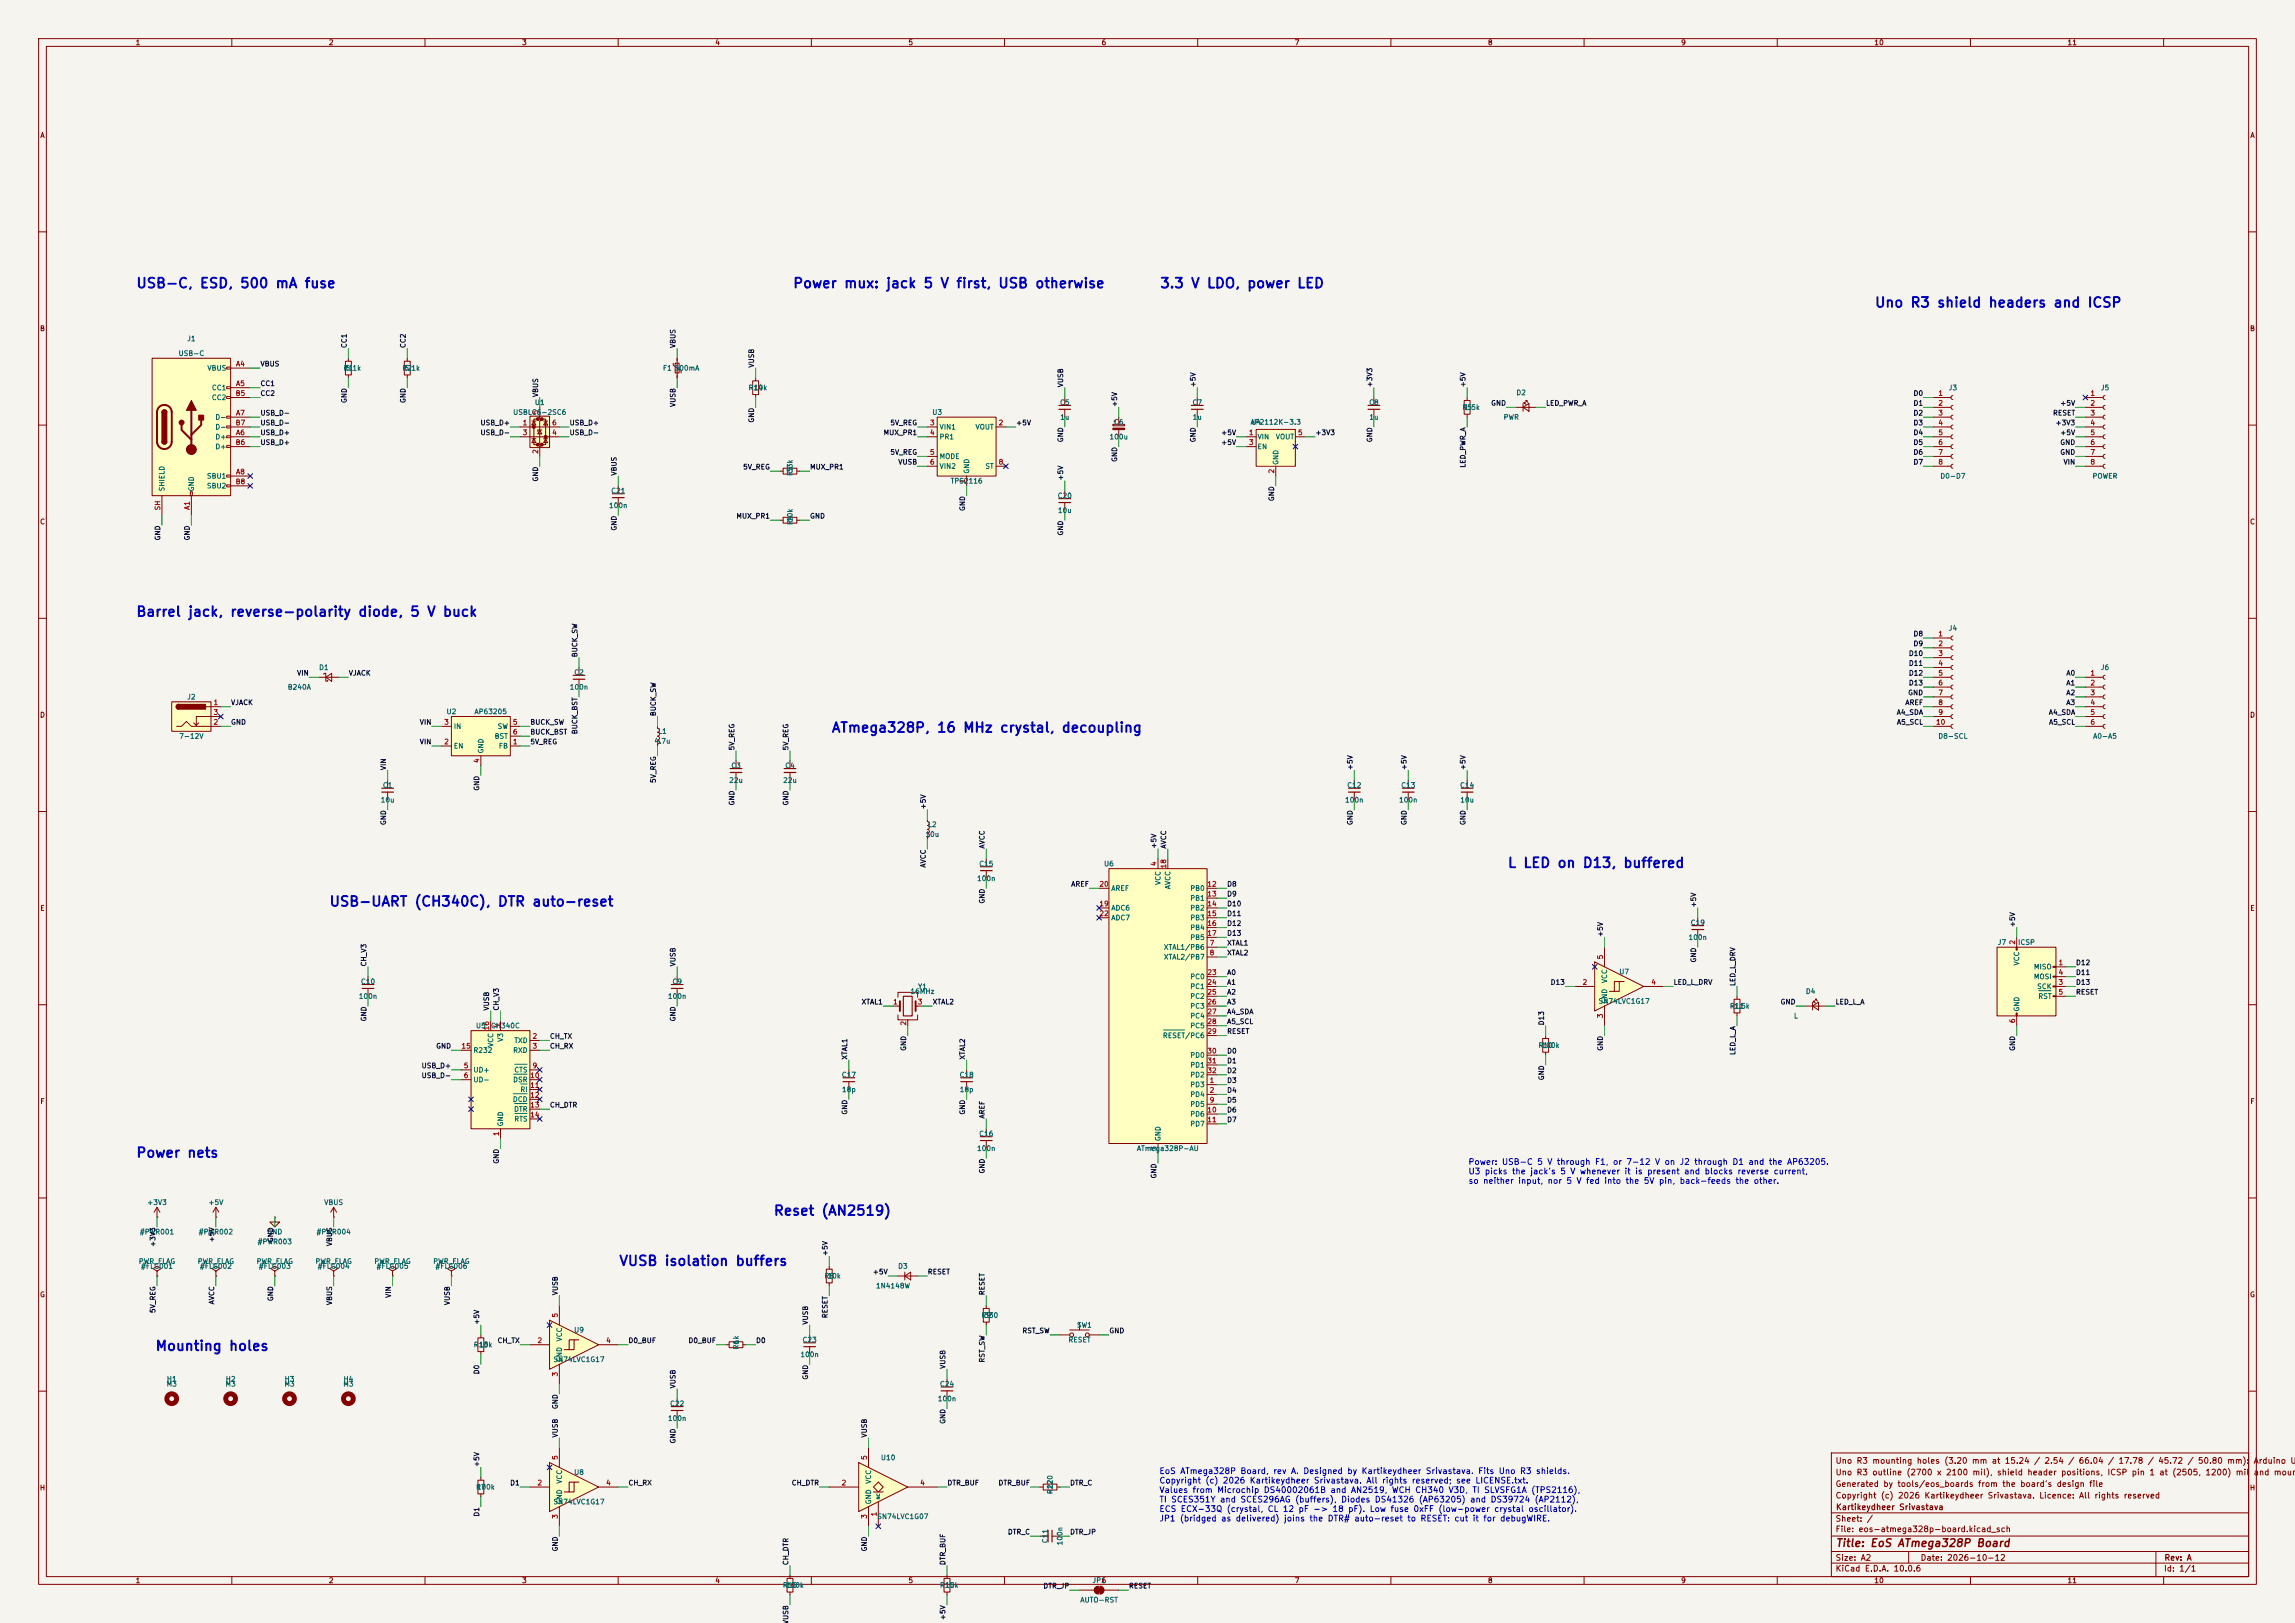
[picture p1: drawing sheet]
<svg xmlns="http://www.w3.org/2000/svg" width="594mm" height="420mm" viewBox="0 0 594 420" stroke-linecap="round" stroke-linejoin="round" font-family="sans-serif">
<defs><g id="words">
<g font-size="2.5" fill="#0000c2">
<text x="35.1" y="75.2">USB-C, ESD, 500 mA fuse</text>
<text x="205.1" y="75.2">Power mux: jack 5 V first, USB otherwise</text>
<text x="300.1" y="75.2">3.3 V LDO, power LED</text>
<text x="485.1" y="80.2">Uno R3 shield headers and ICSP</text>
<text x="35.1" y="160.2">Barrel jack, reverse-polarity diode, 5 V buck</text>
<text x="215.1" y="190.2">ATmega328P, 16 MHz crystal, decoupling</text>
<text x="390.1" y="225.2">L LED on D13, buffered</text>
<text x="85.1" y="235.2">USB-UART (CH340C), DTR auto-reset</text>
<text x="35.1" y="300.2">Power nets</text>
<text x="200.1" y="315.2">Reset (AN2519)</text>
<text x="160.1" y="328.2">VUSB isolation buffers</text>
<text x="40.1" y="350.2">Mounting holes</text>
</g>
<text font-size="2" fill="#840000" x="475" y="400.8">Title: EoS ATmega328P Board</text>
<g font-size="1.5" fill="#0000c2">
<text x="379.9" y="301.8">Power: USB-C 5 V through F1, or 7-12 V on J2 through D1 and the AP63205.</text>
<text x="379.9" y="304.3">U3 picks the jack's 5 V whenever it is present and blocks reverse current,</text>
<text x="379.9" y="306.7">so neither input, nor 5 V fed into the 5V pin, back-feeds the other.</text>
<text x="299.9" y="381.8">EoS ATmega328P Board, rev A. Designed by Kartikeydheer Srivastava. Fits Uno R3 shields.</text>
<text x="299.9" y="384.3">Copyright (c) 2026 Kartikeydheer Srivastava. All rights reserved; see LICENSE.txt.</text>
<text x="299.9" y="386.7">Values from Microchip DS40002061B and AN2519, WCH CH340 V3D, TI SLVSFG1A (TPS2116),</text>
<text x="299.9" y="389.2">TI SCES351Y and SCES296AG (buffers), Diodes DS41326 (AP63205) and DS39724 (AP2112),</text>
<text x="299.9" y="391.6">ECS ECX-33Q (crystal, CL 12 pF -&gt; 18 pF). Low fuse 0xFF (low-power crystal oscillator).</text>
<text x="299.9" y="394.1">JP1 (bridged as delivered) joins the DTR# auto-reset to RESET: cut it for debugWIRE.</text>
</g>
<g font-size="1.5" fill="#840000">
<text x="475" y="382.1">Uno R3 outline (2700 x 2100 mil), shield header positions, ICSP pin 1 at (2505, 1200) mil</text>
<text x="475" y="379.1">Uno R3 mounting holes (3.20 mm at 15.24 / 2.54 / 66.04 / 17.78 / 45.72 / 50.80 mm):</text>
<text x="583.2" y="382.1">and mount</text>
<text x="583.2" y="379.1">Arduino UN</text>
<text x="475" y="388.1">Copyright (c) 2026 Kartikeydheer Srivastava. Licence: All rights reserved</text>
<text x="475" y="385.1">Generated by tools/eos_boards from the board's design file</text>
<text x="475" y="394.1">Sheet: /</text>
<text x="475.1" y="391.1">Kartikeydheer Srivastava</text>
<text x="475" y="396.8">File: eos-atmega328p-board.kicad_sch</text>
<text x="475" y="407">KiCad E.D.A. 10.0.6</text>
<text x="475" y="404.2">Size: A2</text>
<text x="497" y="404.2">Date: 2026-10-12</text>
<text x="560" y="407">Id: 1/1</text>
<text x="560.1" y="404.2">Rev: A</text>
</g>
<g font-size="1.3" fill="#840000">
<text x="35" y="12">1</text>
<text x="85" y="12">2</text>
<text x="135" y="12">3</text>
<text x="185" y="12">4</text>
<text x="235" y="12">5</text>
<text x="285" y="12">6</text>
<text x="335" y="12">7</text>
<text x="385" y="12">8</text>
<text x="435" y="12">9</text>
<text x="485" y="12">10</text>
<text x="535" y="12">11</text>
<text x="10.3" y="36">A</text>
<text x="582.3" y="36">A</text>
<text x="10.2" y="86">B</text>
<text x="582.2" y="86">B</text>
<text x="10.2" y="136">C</text>
<text x="582.2" y="136">C</text>
<text x="10.2" y="186">D</text>
<text x="582.2" y="186">D</text>
<text x="10.3" y="236">E</text>
<text x="582.3" y="236">E</text>
<text x="10.3" y="286">F</text>
<text x="582.3" y="286">F</text>
<text x="10.2" y="336">G</text>
<text x="582.2" y="336">G</text>
<text x="10.2" y="386">H</text>
<text x="582.2" y="386">H</text>
<text x="35" y="410">1</text>
<text x="85" y="410">2</text>
<text x="135" y="410">3</text>
<text x="185" y="410">4</text>
<text x="235" y="410">5</text>
<text x="285" y="410">6</text>
<text x="335" y="410">7</text>
<text x="385" y="410">8</text>
<text x="435" y="410">9</text>
<text x="485" y="410">10</text>
<text x="535" y="410">11</text>
</g>
<g font-size="1.3" fill="#006464">
<text x="48.3" y="88.6">J1</text>
<text x="46.1" y="92.4">USB-C</text>
<text x="53.5" y="96.2">VBUS</text>
<text x="54.7" y="101.3">CC1</text>
<text x="88.8" y="96.2">R1</text>
<text x="89.3" y="96.2">5.1k</text>
<text x="104" y="96.2">R2</text>
<text x="104.5" y="96.2">5.1k</text>
<text x="171.4" y="96.2">F1</text>
<text x="174.5" y="96.2">500mA</text>
<text x="193.6" y="101.3">R14</text>
<text x="195" y="101.3">10k</text>
<text x="504.2" y="101.3">J3</text>
<text x="543.6" y="101.3">J5</text>
<text x="54.7" y="103.8">CC2</text>
<text x="132.7" y="107.6">USBLC6-2SC6</text>
<text x="138.3" y="105.1">U1</text>
<text x="241.2" y="107.6">U3</text>
<text x="274.2" y="105.1">C5</text>
<text x="308.5" y="105.1">C7</text>
<text x="354.2" y="105.1">C8</text>
<text x="378.4" y="106.4">R5</text>
<text x="378.8" y="106.4">1.5k</text>
<text x="392.3" y="102.6">D2</text>
<text x="55.6" y="114">D+</text>
<text x="55.6" y="108.9">D-</text>
<text x="55.6" y="111.5">D-</text>
<text x="243.1" y="111.5">VIN1</text>
<text x="243.1" y="114">PR1</text>
<text x="252.4" y="111.5">VOUT</text>
<text x="274.3" y="108.9">1u</text>
<text x="287" y="114">100u</text>
<text x="288.2" y="110.2">C6</text>
<text x="308.6" y="108.9">1u</text>
<text x="323.5" y="110.2">AP2112K-3.3</text>
<text x="323.7" y="110.2">U4</text>
<text x="325.3" y="114">VIN</text>
<text x="330.1" y="114">VOUT</text>
<text x="354.3" y="108.9">1u</text>
<text x="389" y="108.9">PWR</text>
<text x="55.6" y="116.5">D+</text>
<text x="243.1" y="119.1">MODE</text>
<text x="325.3" y="116.5">EN</text>
<text x="53.4" y="124.2">SBU1</text>
<text x="205.4" y="123.3" transform="rotate(-90 205.4 123.3)">R3</text>
<text x="205.4" y="122.5" transform="rotate(-90 205.4 122.5)">33k</text>
<text x="243.1" y="121.6">VIN2</text>
<text x="245.9" y="125.4">TPS2116</text>
<text x="251.2" y="122.7" transform="rotate(-90 251.2 122.7)">GND</text>
<text x="254.9" y="121.6">ST</text>
<text x="331.2" y="120.4" transform="rotate(-90 331.2 120.4)">GND</text>
<text x="502.1" y="124.2">D0-D7</text>
<text x="541.5" y="124.2">POWER</text>
<text x="42.9" y="127.3" transform="rotate(-90 42.9 127.3)">SHIELD</text>
<text x="50.5" y="127.3" transform="rotate(-90 50.5 127.3)">GND</text>
<text x="53.4" y="126.7">SBU2</text>
<text x="157.5" y="131.8">100n</text>
<text x="158" y="128">C21</text>
<text x="273.6" y="129.2">C20</text>
<text x="205.4" y="136" transform="rotate(-90 205.4 136)">R4</text>
<text x="205.4" y="135.2" transform="rotate(-90 205.4 135.2)">10k</text>
<text x="273.7" y="133">10u</text>
<text x="504.2" y="163.5">J4</text>
<text x="82.5" y="173.7">D1</text>
<text x="543.6" y="173.7">J6</text>
<text x="74.3" y="178.8">B240A</text>
<text x="147.3" y="178.8">100n</text>
<text x="148.5" y="175">C2</text>
<text x="48.3" y="181.3">J2</text>
<text x="115.4" y="185.1">U2</text>
<text x="122.7" y="185.1">AP63205</text>
<text x="46.3" y="191.5">7-12V</text>
<text x="117.3" y="188.9">IN</text>
<text x="127.9" y="191.5">BST</text>
<text x="128.7" y="188.9">SW</text>
<text x="170.2" y="190.2">L1</text>
<text x="501.6" y="191.5">D8-SCL</text>
<text x="541.6" y="191.5">A0-A5</text>
<text x="117.3" y="194">EN</text>
<text x="125.4" y="195.1" transform="rotate(-90 125.4 195.1)">GND</text>
<text x="129" y="194">FB</text>
<text x="169.2" y="192.7">4.7u</text>
<text x="188.6" y="202.9">22u</text>
<text x="189.1" y="199.1">C3</text>
<text x="202.6" y="202.9">22u</text>
<text x="203.1" y="199.1">C4</text>
<text x="98.4" y="208">10u</text>
<text x="99" y="204.2">C1</text>
<text x="348" y="208">100n</text>
<text x="348.5" y="204.2">C12</text>
<text x="362" y="208">100n</text>
<text x="362.5" y="204.2">C13</text>
<text x="377.8" y="204.2">C14</text>
<text x="377.8" y="208">10u</text>
<text x="240.1" y="214.3">L2</text>
<text x="239.4" y="216.9">10u</text>
<text x="253.3" y="224.5">C15</text>
<text x="285.6" y="224.5">U6</text>
<text x="252.8" y="228.3">100n</text>
<text x="287.5" y="230.8">AREF</text>
<text x="300.7" y="229.2" transform="rotate(-90 300.7 229.2)">VCC</text>
<text x="303.2" y="230.2" transform="rotate(-90 303.2 230.2)">AVCC</text>
<text x="307.9" y="230.8">PB0</text>
<text x="307.9" y="233.4">PB1</text>
<text x="287.5" y="235.9">ADC6</text>
<text x="287.5" y="238.5">ADC7</text>
<text x="307.9" y="235.9">PB2</text>
<text x="307.9" y="238.5">PB3</text>
<text x="437.4" y="239.7">C19</text>
<text x="307.9" y="241">PB4</text>
<text x="307.9" y="243.5">PB5</text>
<text x="436.9" y="243.5">100n</text>
<text x="516.9" y="244.8">J7</text>
<text x="522.2" y="244.8">ICSP</text>
<text x="301.1" y="246.1">XTAL1/PB6</text>
<text x="301.1" y="248.6">XTAL2/PB7</text>
<text x="522.9" y="250" transform="rotate(-90 522.9 250)">VCC</text>
<text x="526.3" y="251.2">MISO</text>
<text x="93.3" y="255">C10</text>
<text x="173.9" y="255">C9</text>
<text x="235.5" y="257.5">16MHz</text>
<text x="237.5" y="256.2">Y1</text>
<text x="307.9" y="253.7">PC0</text>
<text x="307.9" y="256.2">PC1</text>
<text x="416.3" y="254.6" transform="rotate(-90 416.3 254.6)">VCC</text>
<text x="419" y="252.4">U7</text>
<text x="467.3" y="257.5">D4</text>
<text x="526.3" y="253.7">MOSI</text>
<text x="527.1" y="256.2">SCK</text>
<text x="92.7" y="258.8">100n</text>
<text x="172.7" y="258.8">100n</text>
<text x="307.9" y="258.8">PC2</text>
<text x="307.9" y="261.3">PC3</text>
<text x="307.9" y="263.9">PC4</text>
<text x="413.6" y="260">SN74LVC1G17</text>
<text x="416.3" y="259.9" transform="rotate(-90 416.3 259.9)">GND</text>
<text x="447.6" y="261.3">R11</text>
<text x="448.7" y="261.3">1.5k</text>
<text x="464.2" y="263.9">L</text>
<text x="522.9" y="261.9" transform="rotate(-90 522.9 261.9)">GND</text>
<text x="527.4" y="258.8">RST</text>
<text x="123.1" y="266.4">U5</text>
<text x="126.9" y="266.4">CH340C</text>
<text x="130.5" y="269.7" transform="rotate(-90 130.5 269.7)">V3</text>
<text x="300.9" y="268.9">RESET/PC6</text>
<text x="307.9" y="266.4">PC5</text>
<text x="122.4" y="272.7">R232</text>
<text x="128" y="271.1" transform="rotate(-90 128 271.1)">VCC</text>
<text x="132.7" y="272.7">RXD</text>
<text x="133" y="270.2">TXD</text>
<text x="307.9" y="274">PD0</text>
<text x="398.1" y="271.5">R10</text>
<text x="398.9" y="271.5">100k</text>
<text x="122.4" y="277.8">UD+</text>
<text x="122.4" y="280.4">UD-</text>
<text x="132.7" y="280.4">DSR</text>
<text x="133" y="277.8">CTS</text>
<text x="217.7" y="279.1">C17</text>
<text x="248.2" y="279.1">C18</text>
<text x="307.9" y="281.6">PD3</text>
<text x="307.9" y="276.6">PD1</text>
<text x="307.9" y="279.1">PD2</text>
<text x="132.6" y="285.4">DCD</text>
<text x="132.9" y="288">DTR</text>
<text x="134.6" y="282.9">RI</text>
<text x="217.8" y="282.9">18p</text>
<text x="248.3" y="282.9">18p</text>
<text x="307.9" y="284.2">PD4</text>
<text x="307.9" y="286.7">PD5</text>
<text x="130.5" y="291.6" transform="rotate(-90 130.5 291.6)">GND</text>
<text x="133" y="290.5">RTS</text>
<text x="307.9" y="289.3">PD6</text>
<text x="307.9" y="291.8">PD7</text>
<text x="252.8" y="298.1">100n</text>
<text x="253.3" y="294.3">C16</text>
<text x="294.1" y="298.1">ATmega328P-AU</text>
<text x="300.7" y="295.4" transform="rotate(-90 300.7 295.4)">GND</text>
<text x="38" y="312.1">+3V3</text>
<text x="53.8" y="312.1">+5V</text>
<text x="83.8" y="312.1">VBUS</text>
<text x="36.1" y="319.7">#PWR001</text>
<text x="51.3" y="319.7">#PWR002</text>
<text x="66.5" y="322.3">#PWR003</text>
<text x="69.1" y="319.7">GND</text>
<text x="81.8" y="319.7">#PWR004</text>
<text x="35.8" y="327.4">PWR_FLAG</text>
<text x="36.4" y="328.6">#FLG001</text>
<text x="51" y="327.4">PWR_FLAG</text>
<text x="51.6" y="328.6">#FLG002</text>
<text x="66.3" y="327.4">PWR_FLAG</text>
<text x="66.9" y="328.6">#FLG003</text>
<text x="81.5" y="327.4">PWR_FLAG</text>
<text x="82.1" y="328.6">#FLG004</text>
<text x="96.8" y="327.4">PWR_FLAG</text>
<text x="97.3" y="328.6">#FLG005</text>
<text x="112" y="327.4">PWR_FLAG</text>
<text x="112.6" y="328.6">#FLG006</text>
<text x="232.3" y="328.6">D3</text>
<text x="213.3" y="331.2">R8</text>
<text x="214" y="331.2">10k</text>
<text x="226.6" y="333.7">1N4148W</text>
<text x="253.9" y="341.3">R9</text>
<text x="254.6" y="341.3">330</text>
<text x="145.7" y="347.3" transform="rotate(-90 145.7 347.3)">VCC</text>
<text x="148.5" y="345.1">U9</text>
<text x="191.5" y="348" transform="rotate(-90 191.5 348)">1k</text>
<text x="207.6" y="347.7">C23</text>
<text x="276.4" y="347.7">RESET</text>
<text x="278.6" y="343.9">SW1</text>
<text x="122.5" y="348.9">R13</text>
<text x="123.9" y="348.9">10k</text>
<text x="143.1" y="352.8">SN74LVC1G17</text>
<text x="145.7" y="352.6" transform="rotate(-90 145.7 352.6)">GND</text>
<text x="191.5" y="349.3" transform="rotate(-90 191.5 349.3)">R6</text>
<text x="207" y="351.5">100n</text>
<text x="43" y="359.1">M3</text>
<text x="43.1" y="357.8">H1</text>
<text x="58.2" y="359.1">M3</text>
<text x="58.3" y="357.8">H2</text>
<text x="73.5" y="359.1">M3</text>
<text x="73.5" y="357.8">H3</text>
<text x="88.7" y="359.1">M3</text>
<text x="88.8" y="357.8">H4</text>
<text x="243.1" y="359.1">C24</text>
<text x="173.3" y="364.2">C22</text>
<text x="242.6" y="362.9">100n</text>
<text x="172.7" y="368">100n</text>
<text x="148.5" y="382">U8</text>
<text x="227.9" y="378.2">U10</text>
<text x="123.1" y="385.8">R7</text>
<text x="123.3" y="385.8">100k</text>
<text x="143.1" y="389.6">SN74LVC1G17</text>
<text x="145.7" y="389.4" transform="rotate(-90 145.7 389.4)">GND</text>
<text x="145.7" y="384.1" transform="rotate(-90 145.7 384.1)">VCC</text>
<text x="225.8" y="389.4" transform="rotate(-90 225.8 389.4)">GND</text>
<text x="225.8" y="384.1" transform="rotate(-90 225.8 384.1)">VCC</text>
<text x="272.7" y="386.8" transform="rotate(-90 272.7 386.8)">R120</text>
<text x="272.7" y="385.5" transform="rotate(-90 272.7 385.5)">2</text>
<text x="226.9" y="393.4">SN74LVC1G07</text>
<text x="271.5" y="399.5" transform="rotate(-90 271.5 399.5)">C11</text>
<text x="275.3" y="400" transform="rotate(-90 275.3 400)">100n</text>
<text x="202.5" y="411.2">R16</text>
<text x="203.3" y="411.2">100k</text>
<text x="243.1" y="411.2">R15</text>
<text x="244.5" y="411.2">10k</text>
<text x="282.6" y="409.9">JP1</text>
<text x="279.5" y="415">AUTO-RST</text>
</g>
<g font-size="1.3" fill="#a90000">
<text x="61" y="95.1">A4</text>
<text x="61" y="100.2">A5</text>
<text x="60.9" y="102.7">B5</text>
<text x="61" y="107.8">A7</text>
<text x="139.6" y="107.4" transform="rotate(-90 139.6 107.4)">5</text>
<text x="501.6" y="102.7">1</text>
<text x="501.6" y="105.3">2</text>
<text x="501.6" y="107.8">3</text>
<text x="540.9" y="102.7">1</text>
<text x="540.9" y="105.3">2</text>
<text x="540.9" y="107.8">3</text>
<text x="60.9" y="110.4">B7</text>
<text x="61" y="112.9">A6</text>
<text x="135.2" y="110.4">1</text>
<text x="135.2" y="112.9">3</text>
<text x="142.8" y="112.9">4</text>
<text x="142.8" y="110.4">6</text>
<text x="240.6" y="110.4">3</text>
<text x="240.6" y="112.9">4</text>
<text x="258.3" y="110.4">2</text>
<text x="323.1" y="112.9">1</text>
<text x="335.8" y="112.9">5</text>
<text x="501.6" y="110.4">4</text>
<text x="501.6" y="112.9">5</text>
<text x="540.9" y="110.4">4</text>
<text x="540.9" y="112.9">5</text>
<text x="60.9" y="115.4">B6</text>
<text x="139.6" y="117.6" transform="rotate(-90 139.6 117.6)">2</text>
<text x="240.6" y="118">5</text>
<text x="323.1" y="115.4">3</text>
<text x="501.6" y="115.4">6</text>
<text x="501.6" y="118">7</text>
<text x="540.9" y="115.4">6</text>
<text x="540.9" y="118">7</text>
<text x="60.9" y="125.6">B8</text>
<text x="61" y="123.1">A8</text>
<text x="240.6" y="120.5">6</text>
<text x="250.1" y="125.2" transform="rotate(-90 250.1 125.2)">1</text>
<text x="258.3" y="120.5">8</text>
<text x="330.1" y="122.7" transform="rotate(-90 330.1 122.7)">2</text>
<text x="501.6" y="120.5">8</text>
<text x="540.9" y="120.5">8</text>
<text x="41.8" y="132.2" transform="rotate(-90 41.8 132.2)">SH</text>
<text x="49.4" y="132.1" transform="rotate(-90 49.4 132.1)">A1</text>
<text x="501.6" y="165">1</text>
<text x="501.6" y="167.5">2</text>
<text x="501.6" y="170">3</text>
<text x="501.6" y="172.6">4</text>
<text x="501.6" y="175.1">5</text>
<text x="501.6" y="177.7">6</text>
<text x="540.9" y="175.1">1</text>
<text x="540.9" y="177.7">2</text>
<text x="55.1" y="182.7">1</text>
<text x="55.1" y="185.3">3</text>
<text x="501.6" y="180.2">7</text>
<text x="501.6" y="182.7">8</text>
<text x="501.6" y="185.3">9</text>
<text x="540.9" y="180.2">3</text>
<text x="540.9" y="182.7">4</text>
<text x="540.9" y="185.3">5</text>
<text x="55.1" y="187.8">2</text>
<text x="114.8" y="187.8">3</text>
<text x="132.6" y="187.8">5</text>
<text x="132.6" y="190.4">6</text>
<text x="500.9" y="187.8">10</text>
<text x="540.9" y="187.8">6</text>
<text x="114.8" y="192.9">2</text>
<text x="124.3" y="197.6" transform="rotate(-90 124.3 197.6)">4</text>
<text x="132.6" y="192.9">1</text>
<text x="299.6" y="224.3" transform="rotate(-90 299.6 224.3)">4</text>
<text x="302.1" y="224.9" transform="rotate(-90 302.1 224.9)">18</text>
<text x="284.4" y="229.7">20</text>
<text x="312.4" y="229.7">12</text>
<text x="312.4" y="232.3">13</text>
<text x="284.4" y="234.8">19</text>
<text x="284.4" y="237.4">22</text>
<text x="312.4" y="234.8">14</text>
<text x="312.4" y="237.4">15</text>
<text x="312.4" y="239.9">16</text>
<text x="312.4" y="242.4">17</text>
<text x="313" y="245">7</text>
<text x="521.8" y="244.6" transform="rotate(-90 521.8 244.6)">2</text>
<text x="313" y="247.5">8</text>
<text x="415.2" y="248.4" transform="rotate(-90 415.2 248.4)">5</text>
<text x="532.7" y="250.1">1</text>
<text x="312.4" y="252.6">23</text>
<text x="312.4" y="255.1">24</text>
<text x="312.4" y="257.7">25</text>
<text x="409.5" y="255.1">2</text>
<text x="427.3" y="255.1">4</text>
<text x="532.7" y="255.1">3</text>
<text x="532.7" y="252.6">4</text>
<text x="532.7" y="257.7">5</text>
<text x="231" y="260.2">1</text>
<text x="237.4" y="260.2">3</text>
<text x="312.4" y="260.2">26</text>
<text x="312.4" y="262.8">27</text>
<text x="415.2" y="263.6" transform="rotate(-90 415.2 263.6)">3</text>
<text x="126.9" y="266.8" transform="rotate(-90 126.9 266.8)">16</text>
<text x="129.4" y="266.2" transform="rotate(-90 129.4 266.2)">4</text>
<text x="137.7" y="269.1">2</text>
<text x="234.8" y="265.5" transform="rotate(-90 234.8 265.5)">2</text>
<text x="312.4" y="265.3">28</text>
<text x="312.4" y="267.8">29</text>
<text x="521.8" y="264.9" transform="rotate(-90 521.8 264.9)">6</text>
<text x="119.3" y="271.6">15</text>
<text x="137.7" y="271.6">3</text>
<text x="312.4" y="272.9">30</text>
<text x="312.4" y="275.5">31</text>
<text x="119.9" y="276.7">5</text>
<text x="119.9" y="279.3">6</text>
<text x="137.1" y="279.3">10</text>
<text x="137.1" y="281.8">11</text>
<text x="137.7" y="276.7">9</text>
<text x="312.4" y="278">32</text>
<text x="313" y="280.5">1</text>
<text x="137.1" y="284.3">12</text>
<text x="137.1" y="286.9">13</text>
<text x="313" y="283.1">2</text>
<text x="313" y="285.6">9</text>
<text x="137.1" y="289.4">14</text>
<text x="312.4" y="288.2">10</text>
<text x="312.4" y="290.7">11</text>
<text x="129.4" y="294.1" transform="rotate(-90 129.4 294.1)">1</text>
<text x="299.6" y="297.9" transform="rotate(-90 299.6 297.9)">3</text>
<text x="144.6" y="341.1" transform="rotate(-90 144.6 341.1)">5</text>
<text x="139" y="347.8">2</text>
<text x="156.7" y="347.8">4</text>
<text x="144.6" y="356.3" transform="rotate(-90 144.6 356.3)">3</text>
<text x="144.6" y="377.9" transform="rotate(-90 144.6 377.9)">5</text>
<text x="224.7" y="377.9" transform="rotate(-90 224.7 377.9)">5</text>
<text x="139" y="384.7">2</text>
<text x="156.7" y="384.7">4</text>
<text x="217.7" y="384.7">2</text>
<text x="238" y="384.7">4</text>
<text x="144.6" y="393.2" transform="rotate(-90 144.6 393.2)">3</text>
<text x="224.7" y="393.2" transform="rotate(-90 224.7 393.2)">3</text>
<text x="227.2" y="392.5" transform="rotate(-90 227.2 392.5)">1</text>
</g>
<g font-size="1.3" fill="#0f0f0f">
<text x="67.3" y="95.1">VBUS</text>
<text x="90" y="90.2" transform="rotate(-90 90 90.2)">CC1</text>
<text x="105.3" y="90.2" transform="rotate(-90 105.3 90.2)">CC2</text>
<text x="175.1" y="90.2" transform="rotate(-90 175.1 90.2)">VBUS</text>
<text x="195.5" y="95.3" transform="rotate(-90 195.5 95.3)">VUSB</text>
<text x="67.3" y="100.2">CC1</text>
<text x="275.5" y="100.4" transform="rotate(-90 275.5 100.4)">VUSB</text>
<text x="309.8" y="100.4" transform="rotate(-90 309.8 100.4)">+5V</text>
<text x="355.5" y="100.4" transform="rotate(-90 355.5 100.4)">+3V3</text>
<text x="379.6" y="100.4" transform="rotate(-90 379.6 100.4)">+5V</text>
<text x="67.3" y="102.7">CC2</text>
<text x="67.3" y="107.8">USB_D-</text>
<text x="90" y="104.4" transform="rotate(-90 90 104.4)">GND</text>
<text x="105.3" y="104.4" transform="rotate(-90 105.3 104.4)">GND</text>
<text x="139.6" y="102.9" transform="rotate(-90 139.6 102.9)">VBUS</text>
<text x="175.1" y="105.5" transform="rotate(-90 175.1 105.5)">VUSB</text>
<text x="289.4" y="105.4" transform="rotate(-90 289.4 105.4)">+5V</text>
<text x="385.8" y="105.3">GND</text>
<text x="400" y="105.3">LED_PWR_A</text>
<text x="495.1" y="105.3">D1</text>
<text x="495.1" y="102.7">D0</text>
<text x="495.1" y="107.8">D2</text>
<text x="531.2" y="107.8">RESET</text>
<text x="533.1" y="105.3">+5V</text>
<text x="67.3" y="112.9">USB_D+</text>
<text x="67.3" y="110.4">USB_D-</text>
<text x="124.2" y="110.4">USB_D+</text>
<text x="124.2" y="112.9">USB_D-</text>
<text x="147.3" y="110.4">USB_D+</text>
<text x="147.3" y="112.9">USB_D-</text>
<text x="195.5" y="109.5" transform="rotate(-90 195.5 109.5)">GND</text>
<text x="228.6" y="112.9">MUX_PR1</text>
<text x="230.3" y="110.4">5V_REG</text>
<text x="262.9" y="110.4">+5V</text>
<text x="315.9" y="112.9">+5V</text>
<text x="340.3" y="112.9">+3V3</text>
<text x="495.1" y="110.4">D3</text>
<text x="495.1" y="112.9">D4</text>
<text x="531.9" y="110.4">+3V3</text>
<text x="533.1" y="112.9">+5V</text>
<text x="67.3" y="115.4">USB_D+</text>
<text x="230.3" y="118">5V_REG</text>
<text x="275.5" y="114.6" transform="rotate(-90 275.5 114.6)">GND</text>
<text x="289.4" y="119.7" transform="rotate(-90 289.4 119.7)">GND</text>
<text x="309.8" y="114.6" transform="rotate(-90 309.8 114.6)">GND</text>
<text x="315.9" y="115.4">+5V</text>
<text x="355.5" y="114.6" transform="rotate(-90 355.5 114.6)">GND</text>
<text x="495.1" y="115.4">D5</text>
<text x="495.1" y="118">D6</text>
<text x="533.1" y="115.4">GND</text>
<text x="533.1" y="118">GND</text>
<text x="139.6" y="124.7" transform="rotate(-90 139.6 124.7)">GND</text>
<text x="159.9" y="123.2" transform="rotate(-90 159.9 123.2)">VBUS</text>
<text x="192.2" y="121.8">5V_REG</text>
<text x="209.5" y="121.8">MUX_PR1</text>
<text x="232.4" y="120.5">VUSB</text>
<text x="275.5" y="124.5" transform="rotate(-90 275.5 124.5)">+5V</text>
<text x="379.6" y="121.2" transform="rotate(-90 379.6 121.2)">LED_PWR_A</text>
<text x="495.1" y="120.5">D7</text>
<text x="534" y="120.5">VIN</text>
<text x="330.1" y="129.8" transform="rotate(-90 330.1 129.8)">GND</text>
<text x="159.9" y="137.4" transform="rotate(-90 159.9 137.4)">GND</text>
<text x="190.5" y="134.5">MUX_PR1</text>
<text x="209.5" y="134.5">GND</text>
<text x="250.1" y="132.4" transform="rotate(-90 250.1 132.4)">GND</text>
<text x="41.8" y="140" transform="rotate(-90 41.8 140)">GND</text>
<text x="49.4" y="140" transform="rotate(-90 49.4 140)">GND</text>
<text x="275.5" y="138.7" transform="rotate(-90 275.5 138.7)">GND</text>
<text x="495.1" y="167.5">D9</text>
<text x="495.1" y="165">D8</text>
<text x="149.7" y="170.2" transform="rotate(-90 149.7 170.2)">BUCK_SW</text>
<text x="493.9" y="172.6">D11</text>
<text x="493.9" y="170.1">D10</text>
<text x="76.8" y="175.1">VIN</text>
<text x="90.1" y="175.1">VJACK</text>
<text x="493.9" y="177.7">D13</text>
<text x="493.9" y="175.1">D12</text>
<text x="534.7" y="177.7">A1</text>
<text x="534.7" y="175.1">A0</text>
<text x="59.7" y="182.8">VJACK</text>
<text x="170.1" y="185.4" transform="rotate(-90 170.1 185.4)">BUCK_SW</text>
<text x="490.8" y="185.3">A4_SDA</text>
<text x="493" y="182.8">AREF</text>
<text x="493.7" y="180.2">GND</text>
<text x="530.1" y="185.3">A4_SDA</text>
<text x="534.7" y="182.8">A3</text>
<text x="534.7" y="180.2">A2</text>
<text x="59.7" y="187.8">GND</text>
<text x="108.5" y="187.8">VIN</text>
<text x="137.1" y="190.4">BUCK_BST</text>
<text x="137.1" y="187.8">BUCK_SW</text>
<text x="149.7" y="190.1" transform="rotate(-90 149.7 190.1)">BUCK_BST</text>
<text x="490.8" y="187.8">A5_SCL</text>
<text x="530.2" y="187.8">A5_SCL</text>
<text x="108.5" y="192.9">VIN</text>
<text x="137.1" y="192.9">5V_REG</text>
<text x="190.4" y="194.3" transform="rotate(-90 190.4 194.3)">5V_REG</text>
<text x="204.3" y="194.3" transform="rotate(-90 204.3 194.3)">5V_REG</text>
<text x="100.2" y="199.4" transform="rotate(-90 100.2 199.4)">VIN</text>
<text x="170.1" y="202.8" transform="rotate(-90 170.1 202.8)">5V_REG</text>
<text x="350.4" y="199.4" transform="rotate(-90 350.4 199.4)">+5V</text>
<text x="364.4" y="199.4" transform="rotate(-90 364.4 199.4)">+5V</text>
<text x="379.6" y="199.4" transform="rotate(-90 379.6 199.4)">+5V</text>
<text x="124.3" y="204.8" transform="rotate(-90 124.3 204.8)">GND</text>
<text x="190.4" y="208.6" transform="rotate(-90 190.4 208.6)">GND</text>
<text x="204.3" y="208.6" transform="rotate(-90 204.3 208.6)">GND</text>
<text x="239.9" y="209.6" transform="rotate(-90 239.9 209.6)">+5V</text>
<text x="100.2" y="213.6" transform="rotate(-90 100.2 213.6)">GND</text>
<text x="350.4" y="213.6" transform="rotate(-90 350.4 213.6)">GND</text>
<text x="364.4" y="213.6" transform="rotate(-90 364.4 213.6)">GND</text>
<text x="379.6" y="213.6" transform="rotate(-90 379.6 213.6)">GND</text>
<text x="255.1" y="219.7" transform="rotate(-90 255.1 219.7)">AVCC</text>
<text x="299.6" y="219.7" transform="rotate(-90 299.6 219.7)">+5V</text>
<text x="302.1" y="219.7" transform="rotate(-90 302.1 219.7)">AVCC</text>
<text x="239.9" y="224.7" transform="rotate(-90 239.9 224.7)">AVCC</text>
<text x="255.1" y="234" transform="rotate(-90 255.1 234)">GND</text>
<text x="277.1" y="229.7">AREF</text>
<text x="317.5" y="229.7">D8</text>
<text x="317.5" y="232.3">D9</text>
<text x="317.5" y="237.4">D11</text>
<text x="317.5" y="234.8">D10</text>
<text x="317.5" y="239.9">D12</text>
<text x="439.3" y="235" transform="rotate(-90 439.3 235)">+5V</text>
<text x="317.5" y="242.4">D13</text>
<text x="317.5" y="245">XTAL1</text>
<text x="415.2" y="242.6" transform="rotate(-90 415.2 242.6)">+5V</text>
<text x="521.8" y="240.1" transform="rotate(-90 521.8 240.1)">+5V</text>
<text x="95.1" y="250.2" transform="rotate(-90 95.1 250.2)">CH_V3</text>
<text x="175.1" y="250.2" transform="rotate(-90 175.1 250.2)">VUSB</text>
<text x="317.5" y="247.5">XTAL2</text>
<text x="439.3" y="249.2" transform="rotate(-90 439.3 249.2)">GND</text>
<text x="537.2" y="250.1">D12</text>
<text x="317.5" y="257.7">A2</text>
<text x="317.5" y="255.1">A1</text>
<text x="317.5" y="252.6">A0</text>
<text x="401.2" y="255.1">D13</text>
<text x="433" y="255.1">LED_L_DRV</text>
<text x="449.5" y="255.3" transform="rotate(-90 449.5 255.3)">LED_L_DRV</text>
<text x="537.2" y="255.1">D13</text>
<text x="537.2" y="252.6">D11</text>
<text x="537.2" y="257.7">RESET</text>
<text x="126.9" y="261.6" transform="rotate(-90 126.9 261.6)">VUSB</text>
<text x="129.4" y="261.6" transform="rotate(-90 129.4 261.6)">CH_V3</text>
<text x="222.9" y="260.2">XTAL1</text>
<text x="241.3" y="260.2">XTAL2</text>
<text x="317.5" y="262.8">A4_SDA</text>
<text x="317.5" y="260.2">A3</text>
<text x="460.7" y="260.2">GND</text>
<text x="475" y="260.2">LED_L_A</text>
<text x="95.1" y="264.4" transform="rotate(-90 95.1 264.4)">GND</text>
<text x="142.2" y="269.1">CH_TX</text>
<text x="175.1" y="264.4" transform="rotate(-90 175.1 264.4)">GND</text>
<text x="317.5" y="265.3">A5_SCL</text>
<text x="317.5" y="267.8">RESET</text>
<text x="399.9" y="265.5" transform="rotate(-90 399.9 265.5)">D13</text>
<text x="112.7" y="271.7">GND</text>
<text x="142.2" y="271.7">CH_RX</text>
<text x="219.6" y="274.3" transform="rotate(-90 219.6 274.3)">XTAL1</text>
<text x="234.8" y="272.1" transform="rotate(-90 234.8 272.1)">GND</text>
<text x="250.1" y="274.3" transform="rotate(-90 250.1 274.3)">XTAL2</text>
<text x="317.5" y="275.5">D1</text>
<text x="317.5" y="272.9">D0</text>
<text x="415.2" y="272.1" transform="rotate(-90 415.2 272.1)">GND</text>
<text x="449.5" y="273.2" transform="rotate(-90 449.5 273.2)">LED_L_A</text>
<text x="521.8" y="272.1" transform="rotate(-90 521.8 272.1)">GND</text>
<text x="109" y="276.7">USB_D+</text>
<text x="109" y="279.3">USB_D-</text>
<text x="317.5" y="280.5">D3</text>
<text x="317.5" y="278">D2</text>
<text x="399.9" y="279.7" transform="rotate(-90 399.9 279.7)">GND</text>
<text x="142.2" y="286.9">CH_DTR</text>
<text x="317.5" y="285.6">D5</text>
<text x="317.5" y="283.1">D4</text>
<text x="219.6" y="288.6" transform="rotate(-90 219.6 288.6)">GND</text>
<text x="250.1" y="288.6" transform="rotate(-90 250.1 288.6)">GND</text>
<text x="255.1" y="289.6" transform="rotate(-90 255.1 289.6)">AREF</text>
<text x="317.5" y="290.7">D7</text>
<text x="317.5" y="288.2">D6</text>
<text x="129.4" y="301.3" transform="rotate(-90 129.4 301.3)">GND</text>
<text x="255.1" y="303.8" transform="rotate(-90 255.1 303.8)">GND</text>
<text x="299.6" y="305.1" transform="rotate(-90 299.6 305.1)">GND</text>
<text x="40.5" y="322.8" transform="rotate(-90 40.5 322.8)">+3V3</text>
<text x="55.8" y="321.6" transform="rotate(-90 55.8 321.6)">+5V</text>
<text x="71" y="321.6" transform="rotate(-90 71 321.6)">GND</text>
<text x="86.2" y="322.6" transform="rotate(-90 86.2 322.6)">VBUS</text>
<text x="214.5" y="325.1" transform="rotate(-90 214.5 325.1)">+5V</text>
<text x="101.5" y="336" transform="rotate(-90 101.5 336)">VIN</text>
<text x="144.7" y="335.3" transform="rotate(-90 144.7 335.3)">VUSB</text>
<text x="225.8" y="330.1">+5V</text>
<text x="240" y="330.1">RESET</text>
<text x="255.1" y="335.3" transform="rotate(-90 255.1 335.3)">RESET</text>
<text x="40.5" y="339.9" transform="rotate(-90 40.5 339.9)">5V_REG</text>
<text x="55.8" y="337.7" transform="rotate(-90 55.8 337.7)">AVCC</text>
<text x="71" y="336.8" transform="rotate(-90 71 336.8)">GND</text>
<text x="86.2" y="337.9" transform="rotate(-90 86.2 337.9)">VBUS</text>
<text x="116.7" y="337.9" transform="rotate(-90 116.7 337.9)">VUSB</text>
<text x="214.5" y="341.3" transform="rotate(-90 214.5 341.3)">RESET</text>
<text x="124.3" y="342.9" transform="rotate(-90 124.3 342.9)">+5V</text>
<text x="128.6" y="347.9">CH_TX</text>
<text x="162.5" y="347.9">D0_BUF</text>
<text x="178.1" y="347.9">D0_BUF</text>
<text x="195.6" y="347.9">D0</text>
<text x="209.4" y="342.9" transform="rotate(-90 209.4 342.9)">VUSB</text>
<text x="264.5" y="345.3">RST_SW</text>
<text x="287" y="345.3">GND</text>
<text x="255.1" y="352.7" transform="rotate(-90 255.1 352.7)">RST_SW</text>
<text x="124.3" y="355.8" transform="rotate(-90 124.3 355.8)">D0</text>
<text x="175.1" y="359.4" transform="rotate(-90 175.1 359.4)">VUSB</text>
<text x="209.4" y="357.2" transform="rotate(-90 209.4 357.2)">GND</text>
<text x="245" y="354.4" transform="rotate(-90 245 354.4)">VUSB</text>
<text x="144.7" y="364.8" transform="rotate(-90 144.7 364.8)">GND</text>
<text x="245" y="368.6" transform="rotate(-90 245 368.6)">GND</text>
<text x="144.7" y="372.1" transform="rotate(-90 144.7 372.1)">VUSB</text>
<text x="175.1" y="373.7" transform="rotate(-90 175.1 373.7)">GND</text>
<text x="224.7" y="372.1" transform="rotate(-90 224.7 372.1)">VUSB</text>
<text x="124.3" y="379.8" transform="rotate(-90 124.3 379.8)">+5V</text>
<text x="131.9" y="384.7">D1</text>
<text x="162.5" y="384.7">CH_RX</text>
<text x="204.8" y="384.7">CH_DTR</text>
<text x="245.1" y="384.7">DTR_BUF</text>
<text x="258.3" y="384.7">DTR_BUF</text>
<text x="276.8" y="384.7">DTR_C</text>
<text x="124.3" y="392.6" transform="rotate(-90 124.3 392.6)">D1</text>
<text x="144.7" y="401.6" transform="rotate(-90 144.7 401.6)">GND</text>
<text x="224.7" y="401.6" transform="rotate(-90 224.7 401.6)">GND</text>
<text x="260.7" y="397.4">DTR_C</text>
<text x="276.8" y="397.4">DTR_JP</text>
<text x="204.3" y="405.2" transform="rotate(-90 204.3 405.2)">CH_DTR</text>
<text x="245" y="405.2" transform="rotate(-90 245 405.2)">DTR_BUF</text>
<text x="269.9" y="411.4">DTR_JP</text>
<text x="292.1" y="411.4">RESET</text>
<text x="245" y="419.4" transform="rotate(-90 245 419.4)">+5V</text>
<text x="204.3" y="420.4" transform="rotate(-90 204.3 420.4)">VUSB</text>
</g>
<text font-size=".8" fill="#006464" x="227.9" y="388.1" transform="rotate(-90 227.9 388.1)">NC</text>
</g></defs>
<path d="M0 0h594v420h-594z" fill="#f5f4ef" stroke="#f5f4ef" stroke-width=".26"/>
<g fill="none" stroke="#840000" stroke-width=".26">
<path d="M10 10h574v400h-574zM12 12h570v396h-570zM60 10v2M110 10v2M160 10v2M210 10v2M260 10v2M310 10v2M360 10v2M410 10v2M460 10v2M510 10v2"/>
<path d="M560 10v2M10 60h2M582 60h2M10 110h2M539.7 102.9h4.6M539.7 105.4h4.6M539.7 108h4.6M539.7 110.5h4.6M539.7 113h4.6M539.7 115.6h4.6M539.7 118.1h4.6M544.8 102.4l-.3 .1-.2 .4 .2 .3 .3 .2"/>
<path d="M544.8 104.9l-.3 .2-.2 .3 .2 .4 .3 .1M544.8 107.4l-.3 .2-.2 .4 .2 .3 .3 .2M544.8 110l-.3 .1-.2 .4 .2 .3 .3 .2M544.8 112.5l-.3 .2-.2 .3 .2 .4 .3 .1M544.8 115.1l-.3 .1-.2 .4 .2 .3 .3 .2M544.8 117.6l-.3 .2-.2 .3 .2 .4 .3 .1M582 110h2M539.7 120.7h4.6M544.8 120.1l-.3 .2-.2 .4 .2 .3 .3 .2M10 160h2M582 160h2M10 210h2"/>
<path d="M350.5 201.9v2.1M350.5 205v2M582 210h2M255.3 222.3v2M255.3 225.3v2M175.3 252.7v2.1M175.3 255.8v2M232.4 258.1v-1.3h5.1v1.3M10 260h2M219.7 276.9v2M219.7 279.9v2M231.1 260.4h1.8"/>
<path d="M232.4 262.6v1.3h5.1v-1.3M234.9 263.9v1.5M237 260.4h1.8M582 260h2M10 310h2M582 310h2M10 360h2M474 376h108v32h-108zM582 360h2M474 397.5h108M474 391.5h108M60 408v2"/>
<path d="M110 408v2M160 408v2M210 408v2M260 408v2M310 408v2M360 408v2M410 408v2M460 408v2M474 404.5h108M474 401.5h108M494 401.5v3M510 408v2"/>
<path d="M558 401.5v6.5M560 408v2"/>
</g>
<path d="M349 204h3M349 205h3M253.7 224.3h3.1M253.7 225.3h3.1M173.7 254.8h3.1M173.7 255.8h3.1M233.8 257.8h2.3v5.1h-2.3zM218.2 278.9h3M218.2 279.9h3" fill="none" stroke="#840000" stroke-width=".3"/>
<path d="M232.9 259.1v2.5M237 259.1v2.5" fill="none" stroke="#840000" stroke-width=".51"/>
<path d="M287 224.8h25.4v71.1h-25.4z" fill="#ffffc2"/>
<g fill="none" stroke="#840000" stroke-width=".26">
<path d="M364.5 201.9v2.1M364.5 205v2M379.7 201.9v2.1M379.7 205v2M284.5 229.9h2.5M284.5 235h2.5M284.5 237.5h2.5M287 224.8h25.4v71.1h-25.4zM299.7 222.3v2.5M302.3 222.3v2.5M312.4 229.9h2.6M312.4 232.4h2.6"/>
<path d="M312.4 235h2.6M312.4 237.5h2.6M312.4 245.1h2.6M312.4 247.7h2.6M312.4 240h2.6M312.4 242.6h2.6M312.4 252.7h2.6M312.4 255.3h2.6M312.4 257.8h2.6M448.8 258.6h1.5v3.5h-1.5zM449.6 257.8v.8M312.4 260.4h2.6"/>
<path d="M312.4 262.9h2.6M312.4 265.4h2.6M312.4 268h2.6M312.4 273.1h2.6M312.4 275.6h2.6M312.4 278.1h2.6M399.3 268.7h1.5v3.6h-1.5zM400 268v.7M400 272.3v.8M449.6 262.1v.8M255.3 292.1v2M255.3 295.1v2.1"/>
<path d="M299.7 295.9v2.6M312.4 280.7h2.6M312.4 283.2h2.6M312.4 285.8h2.6M312.4 288.3h2.6M312.4 290.8h2.6M232.4 330.2h5.1M234.2 330.2l1.5-1v2zM234.2 329.2v2M254.5 338.6h1.5v3.5h-1.5zM255.3 337.8v.8M245.1 356.9v2"/>
<path d="M245.1 359.9v2.1M255.3 342.1v.8M274.3 345.4h2.6M276.9 344.2h5M279.4 342.4v1.8M281.9 345.4h2.6M269.2 397.5h2.1M269.2 384.8h.8M270 384h3.6v1.6h-3.6zM272.3 397.5h2M273.6 384.8h.7M203.7 408.4h1.5v3.6h-1.5z"/>
<path d="M204.5 407.7v.7M204.5 412v.8M244.3 408.4h1.6v3.6h-1.6zM245.1 407.7v.7M245.1 412v.8M279.4 411.5h3.8M284.2 410.5v2M284.7 410.5v2M285.7 411.5h3.9"/>
<circle cx="277.4" cy="345.4" r=".51"/>
<circle cx="281.4" cy="345.4" r=".51"/>
</g>
<path d="M301.1 266.5h5.5" fill="none" stroke="#006464" stroke-width=".26"/>
<path d="M363 204h3M363 205h3M378.2 204h3.1M378.2 205h3.1M253.7 294.1h3.1M253.7 295.1h3.1M243.6 358.9h3M243.6 359.9h3M271.3 396v3M272.3 396v3" fill="none" stroke="#840000" stroke-width=".3"/>
<g fill="#840000" stroke="#840000" stroke-width=".26">
<path d="M284 411h1v1h-1z"/>
<path d="M283.5 410.8l.7-.3v2a1.02 1.02 0 0 1-.9-.6 1.02 1.02 0 0 1 .2-1.1z"/>
<path d="M284.7 410.5a1.02 1.02 0 0 1 1 1 1.02 1.02 0 0 1-1 1z"/>
</g>
<path d="M222.2 378.5l12.7 6.3-12.7 6.4z" fill="#ffffc2"/>
<path d="M226.1 386.1h2.5" fill="none" stroke="#ffffc2" stroke-width=".26"/>
<path d="M226.1 384.8l1.2-1.3 1.3 1.3-1.3 1.3z" fill="#ffffc2"/>
<g fill="none" stroke="#840000" stroke-width=".26">
<path d="M469.1 259.3v2.1M469.4 259.3v-.2h.2h-.2l.5 .5M469.9 258.8v-.2h.3h-.3l.5 .5M467.4 260.4h5M469.1 260.4l1.6-1.1v2.1zM213.9 328.4h1.5v3.6h-1.5zM214.6 327.7v.7M214.6 332v.7M123.7 346.2h1.5v3.6h-1.5zM124.5 345.4v.8M124.5 349.8v.7M188 348h.7"/>
<path d="M188.7 347.2h3.6v1.5h-3.6zM192.3 348h.7M209.5 345.4v2.1M209.5 348.5v2M175.3 362v2M175.3 365v2M222.2 378.5l12.7 6.3-12.7 6.4zM224.8 374.7v5M214.6 384.8h7.6M224.8 389.9v5.1M226.1 384.8l1.2-1.3 1.3 1.3-1.3 1.3zM226.1 386.1h2.5"/>
<path d="M227.3 388.6v6.4M234.9 384.8h7.7"/>
</g>
<path d="M208 347.5h3.1M208 348.5h3.1M173.7 364h3.1M173.7 365h3.1" fill="none" stroke="#840000" stroke-width=".3"/>
<g fill="#ffffc2">
<path d="M142.2 341.6l12.7 6.4-12.7 6.3z"/>
<path d="M147.3 346.7h1.3l-2.6 2.6h1.3z"/>
<path d="M148.6 346.7h1.3l-2.6 2.6h1.3z"/>
</g>
<path d="M144.8 337.8v5.1M137.2 348h5M142.2 341.6l12.7 6.4-12.7 6.3zM144.8 353.1v5M148.6 346.7h-1.3v2.6h-1.3M149.9 346.7h-1.3v2.6h-1.3M154.9 348h5.1" fill="none" stroke="#840000" stroke-width=".26"/>
<g fill="#ffffc2">
<path d="M142.2 378.5l12.7 6.3-12.7 6.4z"/>
<path d="M147.3 383.5v2.6h-1.3l2.6-2.6z"/>
<path d="M148.6 383.5h1.3l-2.6 2.6h1.3z"/>
</g>
<path d="M439.4 237.5v2M439.4 240.5v2.1M142.2 378.5l12.7 6.3-12.7 6.4zM144.8 374.7v5M123.7 383h1.5v3.6h-1.5zM124.5 382.3v.7M124.5 386.6v.8M137.2 384.8h5M144.8 389.9v5.1M148.6 383.5h-1.3v2.6h-1.3M149.9 383.5h-1.3v2.6h-1.3M154.9 384.8h5.1" fill="none" stroke="#840000" stroke-width=".26"/>
<path d="M437.9 239.5h3M437.9 240.5h3" fill="none" stroke="#840000" stroke-width=".3"/>
<path d="M121.9 266.7h15.3v25.4h-15.3z" fill="#ffffc2"/>
<g fill="none" stroke="#840000" stroke-width=".26">
<path d="M119.4 271.8h2.5M119.4 276.9h2.5M119.4 279.4h2.5M121.9 266.7h15.3v25.4h-15.3zM127 264.2v2.5M129.5 264.2v2.5M137.2 269.2h2.5M137.2 271.8h2.5M137.2 276.9h2.5M137.2 279.4h2.5M129.5 292.1v2.5M137.2 281.9h2.5"/>
<path d="M137.2 284.5h2.5M137.2 287h2.5M137.2 289.6h2.5"/>
</g>
<path d="M132.9 278h3.5M133.2 275.4h3.2M132.9 283h3.5M133.2 285.6h3.2M133.2 288.1h3.2M134.8 280.5h1.6" fill="none" stroke="#006464" stroke-width=".26"/>
<path d="M242.6 108h15.2v15.2h-15.2z" fill="#ffffc2"/>
<g fill="none" stroke="#840000" stroke-width=".26">
<path d="M240 110.5h2.6M240 113h2.6M240 118.1h2.6M242.6 108h15.2v15.2h-15.2zM257.8 110.5h2.5M240 120.7h2.6M250.2 123.2v2.5M257.8 120.7h2.5M149.9 172.7v2.1M149.9 175.8v2M170.2 188v.5l.3 .1 .2 .4-.2 .3-.3 .2 .5 .3-.1 .5-.4 .2 .3 .1 .2 .4-.2 .4-.3 .1 .3 .2 .2 .3-.2 .4-.3 .1v.5M190.5 196.9v2"/>
<path d="M190.5 199.9v2M204.5 196.9v2M204.5 199.9v2M240 212.1v.5l.4 .1 .1 .4-.1 .4-.4 .1 .5 .3-.1 .5-.4 .2 .4 .2 .1 .3-.1 .4-.4 .2 .4 .1 .1 .3-.1 .4-.4 .2v.5M86.4 315h.1M86.4 312.4l-.8 1.3M86.4 312.4l.7 1.3M86.4 312.4v2.6M40.6 328.9l1.1-.6-1.1-.6-1 .6 1 .6v1.3M40.6 330.2h.1M55.9 328.9l1-.6-1-.6-1 .6 1 .6v1.3M55.9 330.2h.1"/>
<path d="M86.4 328.9l1-.6-1-.6-1.1 .6 1.1 .6v1.3M86.4 330.2h.1M101.6 328.9l1-.6-1-.6-1 .6 1 .6v1.3M101.6 330.2h.1M116.8 328.9l1.1-.6-1.1-.6-1 .6 1 .6v1.3M116.8 330.2h.1"/>
</g>
<path d="M148.3 174.8h3.1M148.3 175.8h3.1M189 198.9h3M189 199.9h3M202.9 198.9h3.1M202.9 199.9h3.1" fill="none" stroke="#840000" stroke-width=".3"/>
<g fill="#ffffc2">
<path d="M412.7 248.9l12.7 6.4-12.7 6.3z"/>
<path d="M417.8 254h1.3l-2.5 2.5h1.2z"/>
<path d="M419.1 254v2.5h-1.3l2.6-2.5z"/>
</g>
<g fill="none" stroke="#840000" stroke-width=".26">
<path d="M500.4 165.1h4.6M500.4 167.6h4.6M500.4 170.2h4.6M500.4 172.7h4.6M500.4 175.3h4.6M500.4 177.8h4.6M505.5 164.6l-.4 .1-.1 .4 .1 .3 .4 .2M505.5 167.1l-.4 .2-.1 .3 .1 .4 .4 .1M505.5 169.7l-.4 .1-.1 .4 .1 .3 .4 .2M505.5 172.2l-.4 .2-.1 .3 .1 .4 .4 .1M505.5 174.8l-.4 .1-.1 .4 .1 .3 .4 .2M505.5 177.3l-.4 .1-.1 .4 .1 .4 .4 .1"/>
<path d="M505.5 179.8l-.4 .2-.1 .3 .1 .4 .4 .1M500.4 180.3h4.6M500.4 182.9h4.6M500.4 185.4h4.6M500.4 188h4.6M505.5 182.4l-.4 .1-.1 .4 .1 .3 .4 .2M505.5 184.9l-.4 .2-.1 .3 .1 .4 .4 .1M505.5 187.5l-.4 .1-.1 .4 .1 .3 .4 .2M100.3 201.9v2.1M100.3 205v2M95.2 252.7v2.1M95.2 255.8v2"/>
<path d="M407.7 255.3h5M412.7 248.9l12.7 6.4-12.7 6.3zM415.3 245.1v5.1M419.1 254h-1.3v2.5h-1.2M420.4 254h-1.3v2.5h-1.3M425.4 255.3h5.1M250.2 276.9v2M250.2 279.9v2M415.3 260.4v5M40.6 315h.1M40.6 312.4l-.7 1.3M40.6 312.4l.8 1.3"/>
<path d="M40.6 312.4v2.6M55.9 315h.1M55.9 312.4l-.8 1.3M55.9 312.4l.7 1.3M55.9 312.4v2.6M71.1 315v1.2h1.3l-1.3 1.3-1.3-1.3h1.3M71.1 315h.1M71.1 328.9l1-.6-1-.6-1 .6 1 .6v1.3M71.1 330.2h.1"/>
</g>
<g fill="none" stroke="#840000" stroke-width="1.3">
<circle cx="44.4" cy="361.9" r="1.27"/>
<circle cx="59.7" cy="361.9" r="1.27"/>
<circle cx="74.9" cy="361.9" r="1.27"/>
<circle cx="90.2" cy="361.9" r="1.27"/>
</g>
<path d="M98.8 204h3.1M98.8 205h3.1M93.7 254.8h3.1M93.7 255.8h3.1M248.7 278.9h3M248.7 279.9h3" fill="none" stroke="#840000" stroke-width=".3"/>
<path d="M116.8 185.4h15.3v10.2h-15.3z" fill="#ffffc2"/>
<path d="M82.5 175.3h5.1M83.8 174.5v-.3h.5v2.1h.5v-.3M84.3 175.3l1.6-1.1v2.1zM114.3 193h2.5M114.3 188h2.5M116.8 185.4h15.3v10.2h-15.3zM124.5 195.6v2.5M132.1 193h2.5M132.1 188h2.5M132.1 190.5h2.5" fill="none" stroke="#840000" stroke-width=".26"/>
<path d="M44.4 181.6h10.2v7.6h-10.2z" fill="#ffffc2"/>
<g fill="none" stroke="#840000" stroke-width=".26">
<path d="M174.2 94v.5l2.1 1.5v.5M174.8 94h1v2.5h-1zM175.3 92.7v5.1M194.8 98.6h1.5v3.5h-1.5zM195.6 97.8v.8M195.6 102.1v.8M160 125.7v2.1M160 128.8v2M44.4 181.6h10.2v7.6h-10.2zM45.7 188h1.3l1.3-1.3 1.2 1.3h7.6M46.2 182.2l-.4 .2-.2 .5 .2 .4 .4 .2M51.4 187.1l-.6 .6"/>
<path d="M53.3 182.9h3.8M57.1 185.4h-6.3v2.3l-.6-.6"/>
</g>
<g fill="#840000" stroke="#840000" stroke-width=".26">
<path d="M45.8 182.4l.4-.2v1.3l-.6-.4z"/>
<path d="M46.2 182.2h7v1.3h-7z"/>
</g>
<path d="M158.5 127.8h3M158.5 128.8h3" fill="none" stroke="#840000" stroke-width=".3"/>
<path d="M137.2 107.7h5v8.1h-5z" fill="#ffffc2"/>
<g fill="#840000" stroke="#840000" stroke-width=".51">
<circle cx="138.2" cy="110.5" r=".25"/>
<circle cx="139.2" cy="108.5" r=".25"/>
<circle cx="139.2" cy="115.1" r=".25"/>
<circle cx="140.2" cy="108.5" r=".25"/>
<circle cx="140.2" cy="115.1" r=".25"/>
<circle cx="141.2" cy="113" r=".25"/>
</g>
<g fill="none" stroke="#840000" stroke-width=".26">
<path d="M89.4 93.5h1.5v3.5h-1.5zM90.2 92.7v.8M90.2 97v.8M104.6 93.5h1.6v3.5h-1.6zM105.4 92.7v.8M105.4 97v.8M134.6 110.5h10.2M134.6 113h10.2M137.2 107.7h5v8.1h-5zM137.7 113.5h1M137.7 109h1M138.2 109l.5 1h-1z"/>
<path d="M138.2 113.5l.5 1.1h-1zM139.2 108.5h-1v6.6h1M139.7 105.4v2.6l-.5 .5h1l-.5 .5v5.6l-.5 .5h1l-.5 .5v2.5M139.7 111.3l.5 1h-1zM140.2 111.3h-1v.3M140.2 108.5h1v6.6h-1M140.7 113.5h1M140.7 109h1M141.2 109l.5 1h-1zM141.2 113.5l.5 1.1h-1zM201.9 134.6h.8M201.9 121.9h.8"/>
<path d="M202.7 133.9h3.5v1.5h-3.5zM202.7 121.2h3.5v1.5h-3.5zM206.2 134.6h.8M206.2 121.9h.8"/>
</g>
<path d="M39.4 92.7h20.3v35.6h-20.3z" fill="#ffffc2"/>
<g fill="none" stroke="#840000" stroke-width=".26">
<path d="M39.4 92.7h20.3v35.6h-20.3zM58.7 95h1v.5h-1zM59.7 95.3h5.1M41.9 106.7l.2-.5 .4-.2 .5 .2 .2 .5M41.9 114.3l.2 .4 .4 .2 .5-.2 .2-.4M58.7 100.1h1v.5h-1zM58.7 102.6h1v.5h-1zM58.7 107.7h1v.5h-1zM58.7 110.2h1v.5h-1zM58.7 112.8h1v.5h-1zM58.7 115.3h1v.5h-1zM59.7 100.3h5.1"/>
<path d="M59.7 113h5.1M59.7 108h5.1M59.7 102.9h5.1M59.7 115.6h5.1M59.7 110.5h5.1M309.9 102.9v2M309.9 105.9v2.1M355.6 102.9v2M355.6 105.9v2.1M379 103.6h1.5v3.6h-1.5zM379.7 102.9v.7M379.7 107.2v.8"/>
<path d="M392.4 105.4h5.1M394.2 105.4l1.5-1v2zM394.2 104.4v2M394.5 104.4v-.3h.2h-.2l.5 .5M395 103.9v-.3h.2h-.2l.5 .5M41.9 128.3v5.1M49.3 127.3h.5v1h-.5zM49.5 128.3v5.1M58.7 122.9h1v.5h-1zM58.7 125.5h1v.5h-1zM59.7 123.2h5.1M59.7 125.7h5.1"/>
<path d="M539.7 175.3h4.6M539.7 177.8h4.6M544.8 174.8l-.3 .1-.2 .4 .2 .3 .3 .2M544.8 177.3l-.3 .1-.2 .4 .2 .4 .3 .1M544.8 179.8l-.3 .2-.2 .3 .2 .4 .3 .1M539.7 180.3h4.6M539.7 182.9h4.6M539.7 185.4h4.6M539.7 188h4.6M544.8 182.4l-.3 .1-.2 .4 .2 .3 .3 .2M544.8 184.9l-.3 .2-.2 .3 .2 .4 .3 .1M544.8 187.5l-.3 .1-.2 .4 .2 .3 .3 .2"/>
</g>
<path d="M41.2 105.3a1.9 1.9 0 0 1 2.1-.4 1.9 1.9 0 0 1 1.1 1.8v7.6a1.91 1.91 0 0 1-1.9 1.9 1.91 1.91 0 0 1-1.9-1.9v-7.8zM47 110v1.3l2.5 2.5M49.5 106.2v10.1M52.1 108.7v1.3l-2.6 2.5" fill="none" stroke="#840000" stroke-width=".51"/>
<g fill="#840000" stroke="#840000" stroke-width=".26">
<path d="M41.9 106.7h1.3v7.6h-1.3z"/>
<path d="M42.1 106.2l.7-.1 .4 .6h-1.3z"/>
<path d="M41.9 114.3h1.3l-.2 .4-.5 .2-.4-.2z"/>
<path d="M49.5 103.6l1.3 2.6h-2.5z"/>
<path d="M51.4 107.4h1.3v1.3h-1.3z"/>
<circle cx="47" cy="109.3" r=".63"/>
<circle cx="49.5" cy="116.3" r="1.27"/>
</g>
<path d="M308.4 104.9h3M308.4 105.9h3M354.1 104.9h3M354.1 105.9h3" fill="none" stroke="#840000" stroke-width=".3"/>
<path d="M325.1 111.1h10.2v9.6h-10.2z" fill="#ffffc2"/>
<g fill="none" stroke="#840000" stroke-width=".26">
<path d="M275.6 102.9v2M275.6 105.9v2.1M288 109.8h3.1v.4h-3.1zM288.3 109h.5M288.5 108.7v.5M289.6 108v1.8M289.6 111.2v1.8M322.6 113h2.5M322.6 115.6h2.5M325.1 111.1h10.2v9.6h-10.2zM335.3 113h2.5M500.4 113h4.6"/>
<path d="M500.4 115.6h4.6M500.4 102.9h4.6M500.4 105.4h4.6M500.4 108h4.6M500.4 110.5h4.6M500.4 118.1h4.6M505.5 102.4l-.4 .1-.1 .4 .1 .3 .4 .2M505.5 104.9l-.4 .1-.1 .4 .1 .3 .4 .2M505.5 107.4l-.4 .2-.1 .4 .1 .3 .4 .2M505.5 110l-.4 .1-.1 .4 .1 .3 .4 .2M505.5 112.5l-.4 .1-.1 .4 .1 .4 .4 .1M505.5 115.1l-.4 .1-.1 .4 .1 .3 .4 .2"/>
<path d="M505.5 117.6l-.4 .1-.1 .4 .1 .4 .4 .1M275.6 127v2M275.6 130v2.1M330.2 120.7v2.5M500.4 120.7h4.6M505.5 120.1l-.4 .2-.1 .4 .1 .3 .4 .2"/>
</g>
<path d="M288 110.8h3.1v.4h-3.1z" fill="#840000" stroke="#840000" stroke-width=".26"/>
<path d="M274.1 104.9h3M274.1 105.9h3M274.1 129h3M274.1 130h3" fill="none" stroke="#840000" stroke-width=".3"/>
<path d="M516.9 245.1h15.2v17.8h-15.2z" fill="#ffffc2"/>
<g fill="none" stroke="#840000" stroke-width=".26">
<path d="M516.9 245.1h15.2v17.8h-15.2zM521.8 245.1h.3v.8h-.3zM522 242.6v2.5M531.4 250.1h.7v.2h-.7zM531.4 252.6h.7v.3h-.7zM531.4 255.1h.7v.3h-.7zM531.4 257.7h.7v.2h-.7zM532.1 250.2h2.6M532.1 255.3h2.6M532.1 252.7h2.6M532.1 257.8h2.6M521.8 262.1h.3v.8h-.3z"/>
<path d="M522 262.9v2.5"/>
</g>
<path d="M527.7 256.4h3.2" fill="none" stroke="#006464" stroke-width=".26"/>
<g fill="none" stroke="#009600" stroke-width=".26">
<path d="M64.8 95.3h2.5M90.2 90.2v2.5M90.2 97.8v2.5M105.4 90.2v2.5M105.4 97.8v2.5M175.3 90.2v2.5M175.3 97.8v2.5M195.6 95.3v2.5M64.8 108h2.5M64.8 110.5h2.5M64.8 113h2.5M64.8 115.6h2.5"/>
<path d="M64.8 102.9h2.5M64.8 100.3h2.5M132.1 110.5h2.5M132.1 113h2.5M139.7 102.9v2.5M139.7 118.1v2.6M144.8 110.5h2.5M144.8 113h2.5M195.6 102.9v2.5M237.5 110.5h2.5M237.5 113h2.5M237.5 118.1h2.5"/>
<path d="M260.3 110.5h2.6M275.6 100.3v2.6M275.6 108v2.5M289.6 105.4v2.6M289.6 113v2.6M309.9 100.3v2.6M309.9 108v2.5M320 113h2.6M320 115.6h2.6M337.8 113h2.6M355.6 100.3v2.6M355.6 108v2.5"/>
<path d="M379.7 100.3v2.6M379.7 108v2.5M389.9 105.4h2.5M397.5 105.4h2.5M497.8 105.4h2.6M497.8 108h2.6M497.8 110.5h2.6M497.8 113h2.6M497.8 118.1h2.6M497.8 115.6h2.6M497.8 102.9h2.6M537.2 105.4h2.5"/>
<path d="M537.2 108h2.5M537.2 110.5h2.5M537.2 113h2.5M537.2 118.1h2.5M537.2 115.6h2.5M41.9 133.4v2.5M49.5 133.4v2.5M160 123.2v2.5M160 130.8v2.6M199.4 134.6h2.5M199.4 121.9h2.5M207 134.6h2.5"/>
<path d="M207 121.9h2.5M237.5 120.7h2.5M250.2 125.7v2.6M275.6 124.5v2.5M275.6 132.1v2.5M330.2 123.2v2.5M497.8 120.7h2.6M537.2 120.7h2.5M80 175.3h2.5M87.6 175.3h2.6M149.9 170.2v2.5M149.9 177.8v2.5"/>
<path d="M497.8 167.6h2.6M497.8 170.2h2.6M497.8 172.7h2.6M497.8 175.3h2.6M497.8 165.1h2.6M497.8 177.8h2.6M537.2 175.3h2.5M537.2 177.8h2.5M57.1 188h2.6M57.1 182.9h2.6M100.3 199.4v2.5M111.8 188h2.5"/>
<path d="M111.8 193h2.5M124.5 198.1v2.6M134.6 188h2.6M134.6 190.5h2.6M134.6 193h2.6M170.2 185.4v2.6M170.2 193v2.6M190.5 194.3v2.6M204.5 194.3v2.6M350.5 199.4v2.5M364.5 199.4v2.5M379.7 199.4v2.5"/>
<path d="M497.8 188h2.6M497.8 182.9h2.6M497.8 180.3h2.6M497.8 185.4h2.6M537.2 188h2.5M537.2 182.9h2.5M537.2 180.3h2.5M537.2 185.4h2.5M100.3 207v2.6M190.5 201.9v2.6M204.5 201.9v2.6M240 209.6v2.5"/>
<path d="M240 217.2v2.5M255.3 219.7v2.6M299.7 219.7v2.6M302.3 219.7v2.6M350.5 207v2.6M364.5 207v2.6M379.7 207v2.6M255.3 227.3v2.6M281.9 229.9h2.6M315 229.9h2.5M315 237.5h2.5M315 232.4h2.5"/>
<path d="M315 235h2.5M439.4 235v2.5M95.2 250.2v2.5M95.2 257.8v2.6M175.3 250.2v2.5M175.3 257.8v2.6M315 257.8h2.5M315 255.3h2.5M315 245.1h2.5M315 240h2.5M315 242.6h2.5M315 247.7h2.5"/>
<path d="M315 252.7h2.5M405.1 255.3h2.6M415.3 242.6v2.5M430.5 255.3h2.6M439.4 242.6v2.5M449.6 255.3v2.5M522 240v2.6M534.7 257.8h2.5M534.7 255.3h2.5M534.7 250.2h2.5M534.7 252.7h2.5M116.8 271.8h2.6"/>
<path d="M116.8 276.9h2.6M116.8 279.4h2.6M127 261.6v2.6M129.5 261.6v2.6M139.7 271.8h2.5M139.7 269.2h2.5M219.7 274.3v2.6M228.6 260.4h2.5M234.9 265.4v2.6M238.8 260.4h2.5M250.2 274.3v2.6M315 260.4h2.5"/>
<path d="M315 262.9h2.5M315 273.1h2.5M315 275.6h2.5M315 278.1h2.5M315 265.4h2.5M315 268h2.5M400 265.4v2.6M400 273.1v2.5M415.3 265.4v2.6M449.6 262.9v2.5M464.8 260.4h2.6M472.4 260.4h2.6"/>
<path d="M522 265.4v2.6M129.5 294.6v2.6M139.7 287h2.5M219.7 281.9v2.6M250.2 281.9v2.6M255.3 289.6v2.5M255.3 297.2v2.5M299.7 298.5v2.5M315 285.8h2.5M315 288.3h2.5M315 290.8h2.5M315 280.7h2.5"/>
<path d="M315 283.2h2.5M40.6 315v2.5M55.9 315v2.5M71.1 315v2.5M86.4 315v2.5M40.6 330.2v2.5M55.9 330.2v2.5M71.1 330.2v2.5M86.4 330.2v2.5M101.6 330.2v2.5M116.8 330.2v2.5M144.8 335.3v2.5"/>
<path d="M214.6 325.1v2.6M214.6 332.7v2.6M229.9 330.2h2.5M237.5 330.2h2.5M255.3 335.3v2.5M124.5 342.9v2.5M124.5 350.5v2.6M134.6 348h2.6M144.8 358.1v2.6M160 348h2.6M175.3 359.4v2.6M185.4 348h2.6"/>
<path d="M193 348h2.6M209.5 342.9v2.5M209.5 350.5v2.6M245.1 354.3v2.6M255.3 342.9v2.5M271.8 345.4h2.5M284.5 345.4h2.5M124.5 379.7v2.6M144.8 372.1v2.6M175.3 367v2.6M224.8 372.1v2.6M245.1 362v2.5"/>
<path d="M124.5 387.4v2.5M134.6 384.8h2.6M144.8 395v2.5M160 384.8h2.6M212.1 384.8h2.5M224.8 395v2.5M242.6 384.8h2.5M266.7 384.8h2.5M266.7 397.5h2.5M274.3 384.8h2.6M274.3 397.5h2.6M204.5 405.1v2.6"/>
<path d="M204.5 412.8v2.5M245.1 405.1v2.6M245.1 412.8v2.5M276.9 411.5h2.5M289.6 411.5h2.5"/>
</g>
<g fill="none" stroke="#000084" stroke-width=".26">
<path d="M334.7 115l1.2 1.2M335.9 115l-1.2 1.2M539.1 102.3l1.3 1.2M540.4 102.3l-1.3 1.2M64.2 122.6l1.2 1.2M64.2 125.1l1.2 1.2M65.4 122.6l-1.2 1.2M65.4 125.1l-1.2 1.2M259.7 120l1.3 1.3M261 120l-1.3 1.3M56.5 184.8l1.3 1.2M57.8 184.8l-1.3 1.2"/>
<path d="M283.9 236.9l1.2 1.2M283.9 234.3l1.2 1.3M285.1 236.9l-1.2 1.2M285.1 234.3l-1.2 1.3M412.1 249.6l1.3 1.2M413.4 249.6l-1.3 1.2M139.1 276.3l1.2 1.2M139.1 278.8l1.2 1.2M140.3 276.3l-1.2 1.2M140.3 278.8l-1.2 1.2M121.3 283.9l1.2 1.2M121.3 286.4l1.2 1.2"/>
<path d="M122.5 283.9l-1.2 1.2M122.5 286.4l-1.2 1.2M139.1 281.3l1.2 1.2M139.1 289l1.2 1.2M139.1 283.9l1.2 1.2M140.3 281.3l-1.2 1.2M140.3 289l-1.2 1.2M140.3 283.9l-1.2 1.2M141.6 342.3l1.2 1.2M142.8 342.3l-1.2 1.2M141.6 379.1l1.2 1.2M142.8 379.1l-1.2 1.2"/>
<path d="M226.7 394.4l1.2 1.2M227.9 394.4l-1.2 1.2"/>
</g>
<use href="#words"/>
</svg>
